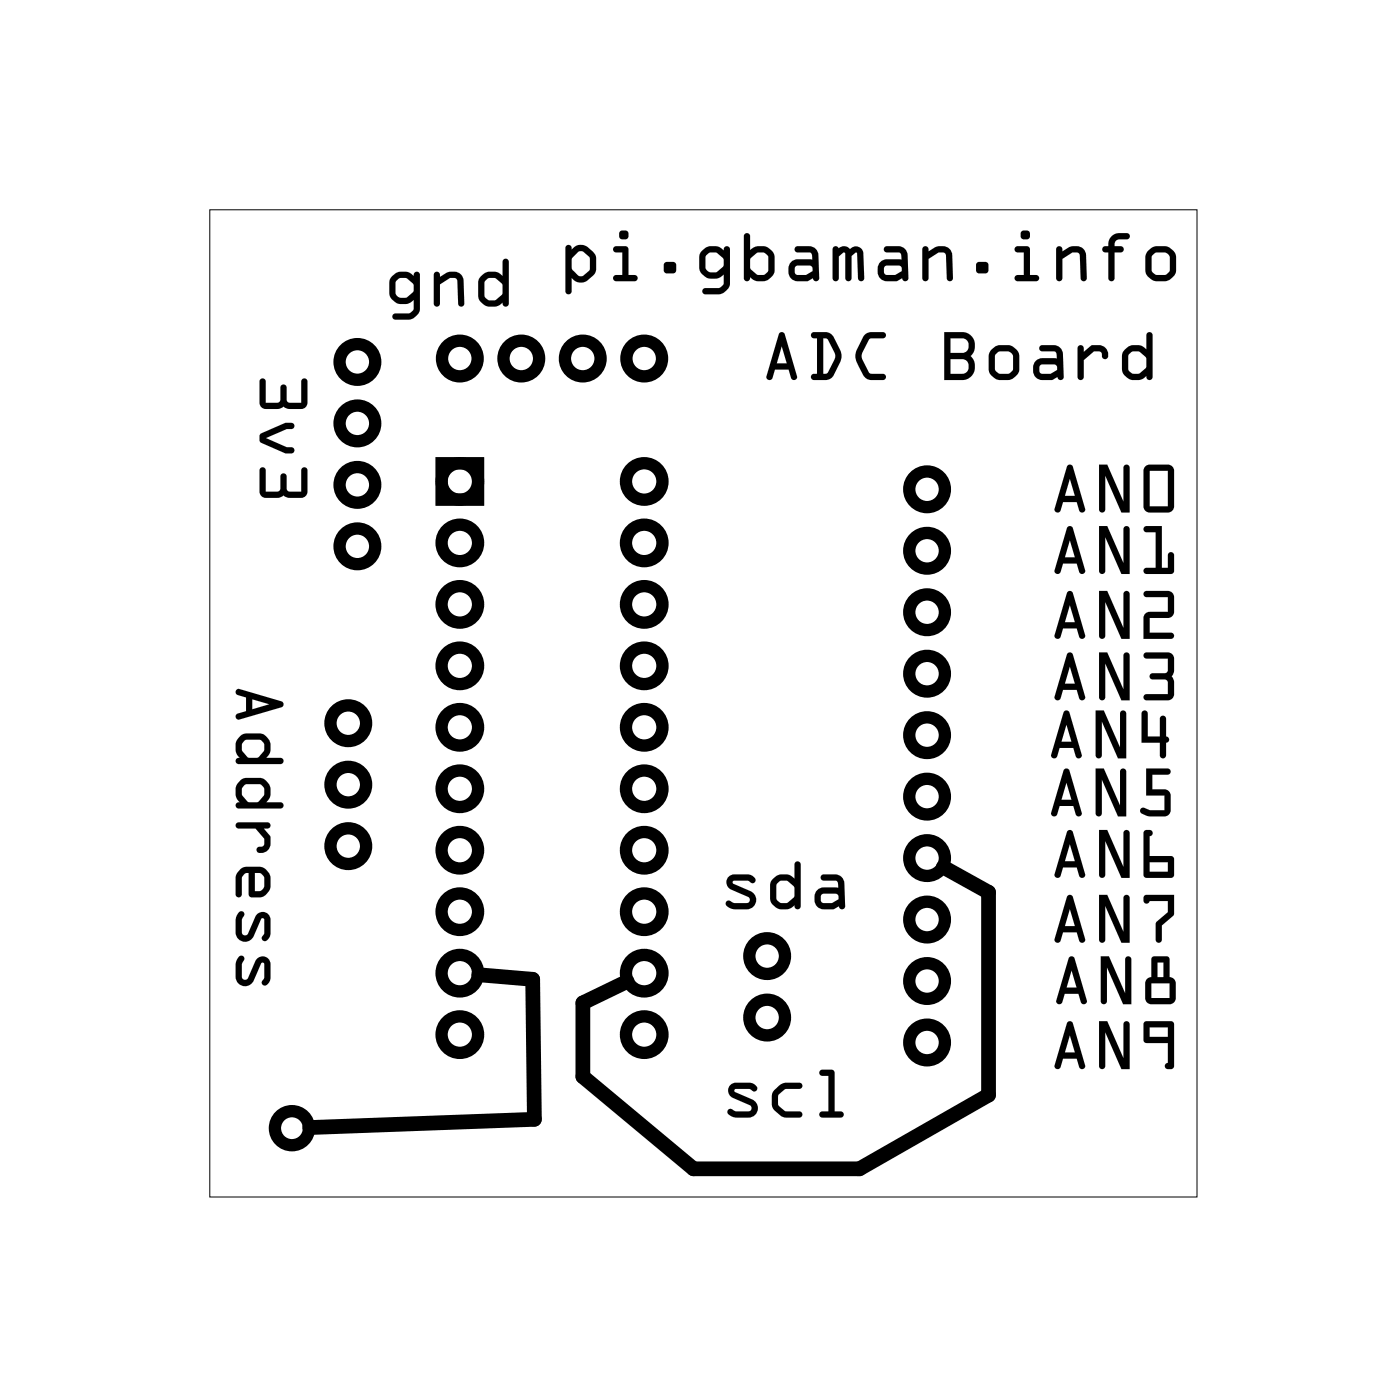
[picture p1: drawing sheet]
<svg xmlns="http://www.w3.org/2000/svg" width="58mm" height="58mm" viewBox="0 0 58 58" stroke-linecap="round" stroke-linejoin="round" font-family="sans-serif">
<path d="M8.7 8.7h40.8v40.8h-40.8z" fill="none" stroke="#000" stroke-width=".04"/>
<g fill="none" stroke="#000" stroke-width=".51">
<path d="M18.2 19.1h1.6v1.6h-1.6z"/>
<circle cx="14.8" cy="17.5" r=".74"/>
<circle cx="14.8" cy="15" r=".74"/>
<circle cx="19" cy="19.9" r=".75"/>
<circle cx="19" cy="14.8" r=".74"/>
<circle cx="21.5" cy="14.8" r=".74"/>
<circle cx="24.1" cy="14.8" r=".74"/>
<circle cx="26.6" cy="19.9" r=".75"/>
<circle cx="26.6" cy="14.8" r=".74"/>
<circle cx="14.4" cy="32.4" r=".74"/>
<circle cx="14.4" cy="29.9" r=".74"/>
<circle cx="14.4" cy="35" r=".74"/>
<circle cx="14.8" cy="20" r=".74"/>
<circle cx="14.8" cy="22.6" r=".74"/>
<circle cx="19" cy="25" r=".75"/>
<circle cx="19" cy="27.5" r=".75"/>
<circle cx="19" cy="35.1" r=".75"/>
<circle cx="19" cy="32.6" r=".75"/>
<circle cx="19" cy="30.1" r=".75"/>
<circle cx="19" cy="37.7" r=".75"/>
<circle cx="19" cy="22.4" r=".75"/>
<circle cx="26.6" cy="27.5" r=".75"/>
<circle cx="26.6" cy="25" r=".75"/>
<circle cx="26.6" cy="35.1" r=".75"/>
<circle cx="26.6" cy="32.6" r=".75"/>
<circle cx="26.6" cy="37.7" r=".75"/>
<circle cx="26.6" cy="30.1" r=".75"/>
<circle cx="26.6" cy="22.4" r=".75"/>
<circle cx="31.7" cy="39.5" r=".74"/>
<circle cx="38.3" cy="22.8" r=".74"/>
<circle cx="38.3" cy="20.2" r=".74"/>
<circle cx="38.3" cy="27.8" r=".74"/>
<circle cx="38.3" cy="25.3" r=".74"/>
<circle cx="38.3" cy="32.9" r=".74"/>
<circle cx="38.3" cy="38" r=".74"/>
<circle cx="38.3" cy="35.5" r=".74"/>
<circle cx="38.3" cy="30.4" r=".74"/>
<circle cx="12.1" cy="46.6" r=".7"/>
<circle cx="19" cy="42.8" r=".75"/>
<circle cx="19" cy="40.2" r=".75"/>
<circle cx="26.6" cy="42.8" r=".75"/>
<circle cx="26.6" cy="40.2" r=".75"/>
<circle cx="31.7" cy="42.1" r=".74"/>
<circle cx="38.3" cy="43.1" r=".74"/>
<circle cx="38.3" cy="40.5" r=".74"/>
</g>
<g fill="#000">
<path d="M10.8 15.7h.2v.9h.5l.1-.6a.13 .13 0 0 1 .1-.1 .13 .13 0 0 1 .1 .1l.1 .6h.5v-.8a.14 .14 0 0 1 .2-.2 .13 .13 0 0 1 .1 .2v.8l-.1 .2a.92 .92 0 0 1-.8 .1l-.1-.1-.1 .1a.92 .92 0 0 1-.8-.1l-.1-.2zM10.7 18l1.1-.5h.2a.13 .13 0 0 1 .2 .1 .13 .13 0 0 1-.2 .1h-.2l-.8 .4 .8 .4h.2a.13 .13 0 0 1 .2 .1 .13 .13 0 0 1-.2 .1h-.2l-1-.4zM10.8 19.3l.2 .1v.9h.5l.1-.6a.13 .13 0 0 1 .1-.1 .13 .13 0 0 1 .1 .1l.1 .6h.5v-.9a.13 .13 0 0 1 .2-.1 .13 .13 0 0 1 .1 .1v.9l-.1 .2a.92 .92 0 0 1-.8 0h-.1h-.1a.92 .92 0 0 1-.8 0l-.1-.2z"/>
<path d="M10.8 15.7h.2v.9h.5l.1-.6a.13 .13 0 0 1 .1-.1 .13 .13 0 0 1 .1 .1l.1 .6h.5v-.8a.14 .14 0 0 1 .2-.2 .13 .13 0 0 1 .1 .2v.8l-.1 .2a.92 .92 0 0 1-.8 .1l-.1-.1-.1 .1a.92 .92 0 0 1-.8-.1l-.1-.2zM10.8 15.7l-.1 .9 .1 .2a.92 .92 0 0 0 .8 .1l.1-.1 .1 .1a.92 .92 0 0 0 .8-.1l.1-.2v-.8a.13 .13 0 0 0-.1-.2 .13 .13 0 0 0-.1 .2v.8h-.6l-.1-.6a.13 .13 0 0 0-.1-.1 .13 .13 0 0 0-.1 .1l-.1 .6h-.5v-.9zM10.7 18l1.1-.5h.2a.13 .13 0 0 1 .2 .1 .13 .13 0 0 1-.2 .1h-.2l-.8 .4 .8 .4h.2a.13 .13 0 0 1 .2 .1 .13 .13 0 0 1-.2 .1h-.2l-1-.4zM10.7 18l.1 .3 1 .4h.2a.13 .13 0 0 0 .2-.1 .13 .13 0 0 0-.2-.1h-.2l-.8-.4 .8-.4h.2a.13 .13 0 0 0 .2-.1 .13 .13 0 0 0-.2-.1h-.2zM10.8 19.3l.2 .1v.9h.5l.1-.6a.13 .13 0 0 1 .1-.1 .13 .13 0 0 1 .1 .1l.1 .6h.5v-.9a.13 .13 0 0 1 .2-.1 .13 .13 0 0 1 .1 .1v.9l-.1 .2a.92 .92 0 0 1-.8 .1l-.1-.1-.1 .1a.92 .92 0 0 1-.8-.1l-.1-.2zM10.8 19.3l-.1 1 .1 .2a.92 .92 0 0 0 .8 0h.1h.1a.92 .92 0 0 0 .8 0l.1-.2v-.9a.13 .13 0 0 0-.1-.1 .13 .13 0 0 0-.1 .1v.9h-.6l-.1-.6a.13 .13 0 0 0-.1-.1 .13 .13 0 0 0-.1 .1l-.1 .6h-.5v-.9z"/>
<path d="M16.2 11.4l.4-.2 .3 .1 .2 .1a.13 .13 0 0 1 .1-.2 .14 .14 0 0 1 .2 .2l-.1 1.5-.3 .3h-.7a.13 .13 0 0 1-.1-.1 .13 .13 0 0 1 .1-.1l.7-.1 .1-.1v-.4l-.3 .2-.4-.1-.2-.1-.1-.3v-.5zM16.2 11.4l-.1 .2v.5l.1 .3 .2 .1 .4 .1 .3-.2v.4l-.1 .1-.7 .1a.13 .13 0 0 0-.1 .1 .13 .13 0 0 0 .1 .1h.7l.3-.3 .1-1.5a.14 .14 0 0 0-.2-.2 .13 .13 0 0 0-.1 .2l-.2-.1-.3-.1zM16.4 11.6l-.1 .5 .2 .2h.3l.3-.3v-.3l-.3-.2h-.3zM16.4 11.6l.1-.1h.3l.3 .2v.3l-.3 .3h-.3l-.2-.2zM18 11.3h.1l.1 .1a.57 .57 0 0 1 1 .2v.9a.13 .13 0 0 1-.1 .2 .14 .14 0 0 1-.2-.2v-.9l-.1-.1h-.2l-.4 .3v.7a.13 .13 0 0 1-.1 .2 .14 .14 0 0 1-.2-.2zM18 11.3l-.1 1.2a.14 .14 0 0 0 .2 .2 .13 .13 0 0 0 .1-.2v-.7l.4-.3h.2l.1 .1v.9a.14 .14 0 0 0 .2 .2 .13 .13 0 0 0 .1-.2v-.9a.46 .46 0 0 0-.8-.3l-.2 .1-.1-.1zM19.9 11.4l.3-.2 .4 .1 .2 .1v-.6a.13 .13 0 0 1 .1-.1 .13 .13 0 0 1 .1 .1v1.7a.13 .13 0 0 1-.1 .2 .13 .13 0 0 1-.1-.2l-.4 .2h-.3l-.2-.2a1.07 1.07 0 0 1-.1-.9zM19.9 11.4l-.1 .2a1.07 1.07 0 0 0 .1 .9l.2 .2h.3l.4-.2a.13 .13 0 0 0 .1 .2 .13 .13 0 0 0 .1-.2v-1.7a.13 .13 0 0 0-.1-.1 .13 .13 0 0 0-.1 .1v.6l-.2-.1-.4-.1zM20.1 11.6l-.1 .7 .2 .1h.3l.3-.2v-.5l-.3-.2h-.3zM20.1 11.6l.1-.1h.3l.3 .2v.5l-.3 .2h-.3l-.2-.1z"/>
<path d="M16.2 11.4l.4-.2 .3 .1 .2 .1a.13 .13 0 0 1 .1-.2 .14 .14 0 0 1 .2 .2l-.1 1.5-.3 .3h-.7a.13 .13 0 0 1-.1-.1 .13 .13 0 0 1 .1-.1l.7-.1 .1-.1v-.4l-.3 .2-.4-.1-.2-.1-.1-.3v-.5zM16.4 11.6l-.1 .5 .2 .2h.3l.3-.3v-.3l-.3-.2h-.3zM18 11.3h.1l.1 .1a.55 .55 0 0 1 .5-.2 .55 .55 0 0 1 .5 .4v.9a.13 .13 0 0 1-.1 .2 .14 .14 0 0 1-.2-.2v-.9l-.1-.1h-.2l-.4 .3v.7a.13 .13 0 0 1-.1 .2 .14 .14 0 0 1-.2-.2zM19.9 11.4a.58 .58 0 0 1 .6-.2l.3 .2v-.6a.13 .13 0 0 1 .1-.1 .13 .13 0 0 1 .1 .1v1.7a.13 .13 0 0 1-.1 .2 .13 .13 0 0 1-.1-.2l-.4 .2h-.3l-.2-.2a1.07 1.07 0 0 1-.1-.9zM20.1 11.6l-.1 .7 .2 .1h.3l.3-.2v-.5l-.3-.2h-.3z"/>
<path d="M23.4 10.2a.14 .14 0 0 1 .2-.1 .14 .14 0 0 1 0 .2l.1-.1a.61 .61 0 0 1 .9 .5 .72 .72 0 0 1-.3 .9 .46 .46 0 0 1-.7-.1v.5a.13 .13 0 0 1-.1 .2 .13 .13 0 0 1-.1-.2zM23.4 10.2v1.8a.13 .13 0 0 0 .1 .2 .13 .13 0 0 0 .1-.2v-.5a.46 .46 0 0 0 .7 .1l.3-.3v-.2v-.5l-.2-.3a.47 .47 0 0 0-.8 0 .14 .14 0 0 0 0-.1 .14 .14 0 0 0-.2 0zM23.9 10.4l-.3 .3v.4l.3 .3h.1l.4-.2v-.5l-.3-.3zM23.9 10.4h.2l.3 .3v.5l-.4 .2h-.1l-.3-.3v-.4zM25.4 10.2h.5l.1 1.2h.2a.13 .13 0 0 1 .2 .1 .13 .13 0 0 1-.2 .1h-.7a.13 .13 0 0 1-.2-.1 .13 .13 0 0 1 .2-.1h.2v-1h-.3zM25.4 10.2v.2h.3v1h-.2a.13 .13 0 0 0-.2 .1 .13 .13 0 0 0 .2 .1h.7a.13 .13 0 0 0 .2-.1 .13 .13 0 0 0-.2-.1h-.2l-.1-1.2zM25.6 9.7a.2 .2 0 0 1 .4 0 .2 .2 0 0 1-.4 0zM25.6 9.7a.2 .2 0 0 0 .4 0 .2 .2 0 0 0-.4 0zM27.5 10.9h.4v.4h-.4zM27.5 10.9v.4h.4v-.4zM29 10.4l.4-.2h.3l.2 .1a.13 .13 0 0 1 .1-.1 .13 .13 0 0 1 .2 .1l-.1 1.6-.3 .2-.6 .1a.14 .14 0 0 1-.2-.2 .13 .13 0 0 1 .2-.1h.6l.1-.1v-.5l-.3 .2h-.4l-.2-.2-.1-.2v-.5zM29 10.4l-.1 .2v.5l.1 .2 .2 .2h.4l.3-.2v.5l-.1 .1h-.6a.13 .13 0 0 0-.2 .1 .14 .14 0 0 0 .2 .2l.6-.1 .3-.2 .1-1.6a.13 .13 0 0 0-.2-.1 .13 .13 0 0 0-.1 .2l-.2-.2h-.3zM29.2 10.5v.6l.1 .1h.3l.3-.2v-.3l-.3-.2-.3-.1zM29.2 10.5l.1-.1 .3 .1 .3 .2v.3l-.3 .3-.3-.1-.1-.1zM30.8 9.7h.2v.6a.68 .68 0 0 1 .7-.1l.2 .1a1.02 1.02 0 0 1 .1 .9l-.2 .3a.6 .6 0 0 1-.8 0 .13 .13 0 0 1-.1 .1 .13 .13 0 0 1-.2-.1zM30.8 9.7l-.1 1.8a.13 .13 0 0 0 .2 .1 .13 .13 0 0 0 .1-.1 .61 .61 0 0 0 .8 0l.2-.3a1.02 1.02 0 0 0-.1-.9l-.2-.1a.67 .67 0 0 0-.7 .1v-.6zM31 10.7v.4l.3 .3h.3l.1-.1 .1-.7-.1-.1-.4-.1zM31 10.7l.3-.3 .4 .1 .1 .1-.1 .7-.1 .1h-.3l-.3-.3zM32.9 10.2h.5a.38 .38 0 0 1 .4 .3l.1 1a.13 .13 0 0 1-.2 .1 .13 .13 0 0 1-.1-.1l-.2 .1h-.4a.46 .46 0 0 1-.4-.4 .46 .46 0 0 1 .4-.5h.6v-.2l-.1-.1h-.6zM32.9 10.2v.2h.6l.1 .1v.2h-.6a.46 .46 0 0 0-.4 .5 .46 .46 0 0 0 .4 .4h.4l.2-.1a.13 .13 0 0 0 .1 .1 .13 .13 0 0 0 .2-.1l-.1-1a.38 .38 0 0 0-.4-.3zM32.9 11l-.1 .2 .1 .2h.4l.3-.2-.1-.2zM32.9 11h.6l.1 .2-.3 .2h-.4l-.1-.2zM34.4 10.2h.2l.1 .1a.31 .31 0 0 1 .4 0 .31 .31 0 0 1 .4-.1 .31 .31 0 0 1 .2 .3v1a.13 .13 0 0 1-.1 .1 .13 .13 0 0 1-.1-.1l-.1-1.1-.2 .2v.9a.13 .13 0 0 1-.1 .1 .13 .13 0 0 1-.2-.1v-1v-.1l-.2 .2v.9a.13 .13 0 0 1-.2 .1 .13 .13 0 0 1-.1-.1zM34.4 10.2v1.3a.13 .13 0 0 0 .1 .1 .13 .13 0 0 0 .2-.1v-.9l.2-.2v.1v1a.13 .13 0 0 0 .2 .1 .13 .13 0 0 0 .1-.1v-.9l.2-.2 .1 1.1a.13 .13 0 0 0 .1 .1 .13 .13 0 0 0 .1-.1v-1a.31 .31 0 0 0-.2-.3 .31 .31 0 0 0-.4 .1 .31 .31 0 0 0-.4 0l-.1-.1zM36.6 10.2h.5a.38 .38 0 0 1 .4 .3v1a.13 .13 0 0 1-.1 .1 .13 .13 0 0 1-.1-.1l-.2 .1h-.4a.46 .46 0 0 1-.4-.4 .46 .46 0 0 1 .4-.5h.6l-.1-.2v-.1h-.6zM36.6 10.2v.2h.6v.1l.1 .2h-.6a.46 .46 0 0 0-.4 .5 .46 .46 0 0 0 .4 .4h.4l.2-.1a.13 .13 0 0 0 .1 .1 .13 .13 0 0 0 .1-.1v-1a.38 .38 0 0 0-.4-.3zM36.6 11l-.1 .2 .1 .2h.4l.3-.2-.1-.2zM36.6 11h.6l.1 .2-.3 .2h-.4l-.1-.2zM38.2 10.2h.1l.1 .2a.57 .57 0 0 1 1 .1v1a.13 .13 0 0 1-.1 .1 .13 .13 0 0 1-.2-.1v-.9l-.1-.2h-.2l-.4 .3v.8a.13 .13 0 0 1-.2 .1 .13 .13 0 0 1-.1-.1zM38.2 10.2l-.1 1.3a.13 .13 0 0 0 .1 .1 .13 .13 0 0 0 .2-.1v-.8l.4-.3h.2l.1 .2v.9a.13 .13 0 0 0 .2 .1 .13 .13 0 0 0 .1-.1v-1a.46 .46 0 0 0-.8-.3l-.2 .2-.1-.2zM40.4 10.9h.4v.4h-.4zM40.4 10.9v.4h.4v-.4zM42 10.2h.5l.1 1.2h.2a.13 .13 0 0 1 .1 .1 .13 .13 0 0 1-.1 .1h-.7a.13 .13 0 0 1-.2-.1 .13 .13 0 0 1 .2-.1h.2v-1h-.3zM42 10.2v.2h.3v1h-.2a.13 .13 0 0 0-.2 .1 .13 .13 0 0 0 .2 .1h.7a.13 .13 0 0 0 .1-.1 .13 .13 0 0 0-.1-.1h-.2l-.1-1.2zM42.2 9.7a.2 .2 0 0 1 .4 0 .2 .2 0 0 1-.4 0zM42.2 9.7a.2 .2 0 0 0 .4 0 .2 .2 0 0 0-.4 0zM43.7 10.2h.2v.2a.57 .57 0 0 1 1 .1v1a.13 .13 0 0 1-.1 .1 .13 .13 0 0 1-.1-.1l-.1-.9-.1-.2h-.2l-.4 .3v.8a.13 .13 0 0 1-.1 .1 .13 .13 0 0 1-.2-.1zM43.7 10.2l-.1 1.3a.13 .13 0 0 0 .2 .1 .13 .13 0 0 0 .1-.1v-.8l.4-.3h.2l.1 .2 .1 .9a.13 .13 0 0 0 .1 .1 .13 .13 0 0 0 .1-.1v-1a.46 .46 0 0 0-.8-.3l-.2 .2v-.2zM45.9 9.8l.2-.1 .5-.1a.13 .13 0 0 1 .1 .2 .13 .13 0 0 1-.1 .1h-.5v.3h.2a.13 .13 0 0 1 .1 .1 .13 .13 0 0 1-.1 .1h-.2v1.1a.13 .13 0 0 1-.2 .1 .13 .13 0 0 1-.1-.1v-1.1h-.1a.13 .13 0 0 1-.2-.1 .13 .13 0 0 1 .2-.1h.1zM45.9 9.8l-.1 .4h-.1a.13 .13 0 0 0-.1 .1 .13 .13 0 0 0 .1 .1h.1v1.1a.13 .13 0 0 0 .1 .1 .13 .13 0 0 0 .2-.1v-1.1h.2a.13 .13 0 0 0 .1-.1 .13 .13 0 0 0-.1-.1h-.2v-.3h.5a.13 .13 0 0 0 .1-.1 .13 .13 0 0 0-.1-.2l-.5 .1zM47.4 10.4l.4-.2h.4l.3 .1a1.02 1.02 0 0 1 .1 .9l-.1 .2-.2 .2h-.6l-.2-.1a1.06 1.06 0 0 1-.2-1zM47.4 10.4l-.1 .1a1.06 1.06 0 0 0 .2 1l.2 .1h.6l.2-.2 .1-.2a1.02 1.02 0 0 0-.1-.9l-.4-.1a.64 .64 0 0 0-.7 .2zM47.6 10.5v.7l.2 .2 .4-.1 .1-.1v-.6l-.2-.2h-.3zM47.6 10.5l.2-.1h.3l.2 .2v.6l-.1 .1-.4 .1-.2-.2z"/>
<path d="M23.4 10.2h.2v.1l.1-.1a.61 .61 0 0 1 .9 .5 .74 .74 0 0 1-.7 1l-.3-.2v.5a.13 .13 0 0 1-.1 .2 .13 .13 0 0 1-.1-.2zM23.9 10.4l-.3 .3v.4l.3 .3h.1l.4-.2v-.5l-.3-.3zM25.4 10.2h.5l.1 1.2h.2a.13 .13 0 0 1 .2 .1 .13 .13 0 0 1-.2 .1h-.7a.13 .13 0 0 1-.2-.1 .13 .13 0 0 1 .2-.1h.2v-1h-.3zM25.6 9.7a.2 .2 0 0 1 .4 0 .2 .2 0 0 1-.4 0zM27.5 10.9h.4v.4h-.4zM29 10.4l.4-.2h.3l.2 .1a.13 .13 0 0 1 .1-.1 .13 .13 0 0 1 .2 .1l-.1 1.6-.3 .2-.6 .1a.14 .14 0 0 1-.2-.2 .13 .13 0 0 1 .2-.1h.6l.1-.1v-.5l-.3 .2h-.4l-.2-.2-.1-.2v-.5zM29.2 10.5v.6l.1 .1 .3 .1 .3-.3v-.3l-.3-.2-.3-.1zM30.8 9.7h.2v.6a.67 .67 0 0 1 .7-.1l.2 .1a1.02 1.02 0 0 1 .1 .9l-.1 .2a.59 .59 0 0 1-.8 .1h-.1a.13 .13 0 0 1-.1 .1 .13 .13 0 0 1-.2-.1zM31 10.7v.4l.3 .3h.3l.1-.1 .1-.7-.1-.1-.4-.1zM32.9 10.2h.5a.38 .38 0 0 1 .4 .3l.1 1a.13 .13 0 0 1-.2 .1 .13 .13 0 0 1-.1-.1l-.2 .1h-.4a.46 .46 0 0 1-.4-.4 .46 .46 0 0 1 .4-.5h.6v-.2l-.1-.1h-.6zM32.9 11l-.1 .2 .1 .2h.4l.3-.2-.1-.2zM34.4 10.2h.2l.1 .1a.31 .31 0 0 1 .4 0l.3-.1 .3 .2v1.1a.13 .13 0 0 1-.1 .1 .13 .13 0 0 1-.1-.1l-.1-1.1-.2 .2v.9a.13 .13 0 0 1-.1 .1 .13 .13 0 0 1-.2-.1v-1.1l-.2 .2v.9a.13 .13 0 0 1-.2 .1 .13 .13 0 0 1-.1-.1zM36.6 10.2h.5a.38 .38 0 0 1 .4 .3v1a.13 .13 0 0 1-.1 .1 .13 .13 0 0 1-.1-.1l-.2 .1h-.4a.46 .46 0 0 1-.4-.4 .46 .46 0 0 1 .4-.5h.6l-.1-.2v-.1h-.6zM36.6 11l-.1 .2 .1 .2h.4l.3-.2-.1-.2zM38.2 10.2h.1l.1 .2a.55 .55 0 0 1 .5-.2 .55 .55 0 0 1 .5 .3v1a.13 .13 0 0 1-.1 .1 .13 .13 0 0 1-.2-.1v-.9l-.1-.2h-.2l-.4 .3v.8a.13 .13 0 0 1-.2 .1 .13 .13 0 0 1-.1-.1zM40.4 10.9h.4v.4h-.4zM42 10.2h.5l.1 1.2h.2a.13 .13 0 0 1 .1 .1 .13 .13 0 0 1-.1 .1h-.7a.13 .13 0 0 1-.2-.1 .13 .13 0 0 1 .2-.1h.2v-1h-.3zM42.2 9.7a.2 .2 0 0 1 .4 0 .2 .2 0 0 1-.4 0zM43.7 10.2h.2v.2a.55 .55 0 0 1 .5-.2 .55 .55 0 0 1 .5 .3v1a.13 .13 0 0 1-.1 .1 .13 .13 0 0 1-.1-.1l-.1-.9-.1-.2h-.2l-.4 .3v.8a.13 .13 0 0 1-.1 .1 .13 .13 0 0 1-.2-.1zM45.9 9.8l.2-.1 .5-.1a.13 .13 0 0 1 .1 .2 .13 .13 0 0 1-.1 .1h-.5v.3h.2a.13 .13 0 0 1 .1 .1 .13 .13 0 0 1-.1 .1h-.2v1.1a.13 .13 0 0 1-.2 .1 .13 .13 0 0 1-.1-.1v-1.1h-.1a.13 .13 0 0 1-.2-.1 .13 .13 0 0 1 .2-.1h.1zM47.4 10.4l.1-.1a.64 .64 0 0 1 .7-.1l.3 .1a1.02 1.02 0 0 1 .1 .9l-.1 .2-.2 .2h-.6l-.2-.1a1.06 1.06 0 0 1-.2-1zM47.6 10.5v.7l.2 .2 .4-.1 .1-.1v-.6l-.2-.2h-.3z"/>
<path d="M32.2 13.7l.2 .1 .5 1.8a.13 .13 0 0 1-.1 .1 .13 .13 0 0 1-.1-.1l-.1-.3h-.6l-.1 .3a.13 .13 0 0 1-.1 .1 .13 .13 0 0 1-.1-.1zM32.2 13.8l-.5 1.8a.13 .13 0 0 0 .1 .1 .13 .13 0 0 0 .1-.1l.1-.3h.6l.1 .3a.13 .13 0 0 0 .1 .1 .13 .13 0 0 0 .1-.1l-.5-1.8zM32.3 14.3l-.2 .7h.4zM32.3 14.3l.2 .7h-.4zM33.5 13.8l.7-.1 .3 .2a1.1 1.1 0 0 1 0 1.6l-.3 .2h-.6a.13 .13 0 0 1-.1-.1 .13 .13 0 0 1 .1-.2h.2v-1.4l-.3-.1zM33.5 13.8v.1l.3 .1v1.5h-.2a.13 .13 0 0 0-.1 .1 .13 .13 0 0 0 .1 .1h.6l.2-.1 .4-.9-.1-.2-.4-.7zM34 14v1.4h.1h.1l.3-.7-.3-.6zM34 14l.2 .1 .3 .6-.3 .7-.1 .1h-.1zM35.7 13.9l.2-.2h.6a.13 .13 0 0 1 .1 .2 .13 .13 0 0 1-.1 .1h-.6l-.3 .7 .3 .7h.6a.13 .13 0 0 1 .1 .2 .13 .13 0 0 1-.1 .1l-.7-.1-.4-.8a1.14 1.14 0 0 1 .3-.9zM35.7 13.9l-.3 .6a1.16 1.16 0 0 0 .6 1.2h.5a.13 .13 0 0 0 .1-.1 .13 .13 0 0 0-.1-.1l-.6-.1-.3-.7 .3-.7h.6a.13 .13 0 0 0 .1-.1 .13 .13 0 0 0-.1-.2h-.6zM39 13.7h.8a.58 .58 0 0 1 .5 .4 .58 .58 0 0 1-.2 .6 .58 .58 0 0 1 .2 .6 .58 .58 0 0 1-.5 .4h-.8zM39 13.7v2h.8a.57 .57 0 0 0 .5-.4 .57 .57 0 0 0-.2-.6 .58 .58 0 0 0 .2-.6 .58 .58 0 0 0-.5-.4zM39.3 14.8v.6h.5a.31 .31 0 0 0 .2-.3 .31 .31 0 0 0-.2-.3zM39.3 14.8h.5a.31 .31 0 0 1 .2 .3 .31 .31 0 0 1-.2 .4h-.5zM39.3 14v.6h.5a.3 .3 0 0 0 .2-.3 .3 .3 0 0 0-.2-.3zM39.3 14h.5a.31 .31 0 0 1 .2 .3 .31 .31 0 0 1-.2 .3h-.5zM41 14.5l.3-.2h.4l.3 .1a1.02 1.02 0 0 1 .1 .9v.2l-.3 .2h-.5l-.3-.2a1.06 1.06 0 0 1-.1-.9zM41 14.5l-.1 .1a1.05 1.05 0 0 0 .1 .9l.3 .2h.5l.3-.2v-.2a1.02 1.02 0 0 0-.1-.9l-.4-.1a.64 .64 0 0 0-.6 .2zM41.2 14.6l-.1 .7 .2 .1h.4l.2-.2-.1-.5-.2-.2h-.3zM41.2 14.6l.1-.1h.3l.2 .2 .1 .5-.2 .2-.4 .1-.2-.2zM43 14.3h.5a.38 .38 0 0 1 .4 .3l.1 1a.13 .13 0 0 1-.2 .1 .13 .13 0 0 1-.1-.1l-.2 .1h-.4a.46 .46 0 0 1-.4-.4 .46 .46 0 0 1 .4-.5h.6v-.2l-.1-.1h-.6zM43 14.3v.2h.6l.1 .1v.2h-.6a.46 .46 0 0 0-.4 .5 .46 .46 0 0 0 .4 .4h.4l.2-.1a.13 .13 0 0 0 .1 .1 .13 .13 0 0 0 .2-.1l-.1-1a.38 .38 0 0 0-.4-.3zM43 15.1v.2v.1h.4l.3-.1-.1-.2zM43 15.1h.6l.1 .2-.3 .2-.4-.1-.1-.1zM44.6 14.3h.1l.1 .2 .3-.2a.47 .47 0 0 1 .5 0 .47 .47 0 0 1 .2 .5 .15 .15 0 0 1-.2 0 .15 .15 0 0 1-.1-.2l-.3-.1-.4 .4v.7a.13 .13 0 0 1-.1 .1 .13 .13 0 0 1-.2-.1zM44.6 14.3l-.1 1.3a.13 .13 0 0 0 .2 .1 .13 .13 0 0 0 .1-.1v-.7l.4-.4 .3 .1a.19 .19 0 0 0 0 .2 .19 .19 0 0 0 .3 0 .46 .46 0 0 0-.2-.5 .46 .46 0 0 0-.5 0l-.3 .2-.1-.2zM46.5 14.4l.3-.1h.4l.2 .1v-.5a.13 .13 0 0 1 .1-.2 .13 .13 0 0 1 .1 .2v1.7a.13 .13 0 0 1-.1 .1 .13 .13 0 0 1-.1-.2l-.4 .2h-.3l-.2-.2a1.07 1.07 0 0 1-.1-.9zM46.5 14.5l-.1 .1a1.07 1.07 0 0 0 .1 .9l.2 .2h.3l.4-.2a.13 .13 0 0 0 .1 .2 .13 .13 0 0 0 .1-.1v-1.7a.13 .13 0 0 0-.1-.2 .13 .13 0 0 0-.1 .2v.5l-.2-.1h-.4zM46.7 14.6l-.1 .7 .2 .1h.3l.3-.2v-.4l-.3-.3h-.3zM46.7 14.6l.1-.1h.3l.3 .3v.4l-.3 .2h-.3l-.2-.1z"/>
<path d="M32.2 13.7l.2 .1 .5 1.8a.13 .13 0 0 1-.1 .1 .13 .13 0 0 1-.1-.1l-.1-.3h-.6l-.1 .3a.13 .13 0 0 1-.1 .1 .13 .13 0 0 1-.1-.1zM32.3 14.3l-.2 .7h.4zM33.5 13.8h.8a1.16 1.16 0 0 1 .2 1.7l-.3 .2h-.6a.13 .13 0 0 1-.1-.1 .13 .13 0 0 1 .1-.2h.2v-1.4l-.3-.1zM34 14v1.4h.1h.1l.3-.7-.3-.6zM35.7 13.9l.2-.2h.6a.13 .13 0 0 1 .1 .2 .13 .13 0 0 1-.1 .1h-.6l-.3 .7 .3 .7h.6a.13 .13 0 0 1 .1 .2 .13 .13 0 0 1-.1 .1h-.5a1.02 1.02 0 0 1-.7-1zM39 13.7h.8a.57 .57 0 0 1 .5 .4 .57 .57 0 0 1-.2 .6 .57 .57 0 0 1 .2 .6 .57 .57 0 0 1-.5 .4h-.8zM39.3 14.8v.6h.5a.31 .31 0 0 0 .2-.3 .31 .31 0 0 0-.2-.3zM39.3 14v.6h.5a.31 .31 0 0 0 .2-.3 .31 .31 0 0 0-.2-.3zM41 14.5v-.1a.64 .64 0 0 1 .7-.1l.3 .1a1.02 1.02 0 0 1 .1 .9v.2l-.3 .2h-.5l-.3-.2a1.05 1.05 0 0 1-.1-.9zM41.2 14.6l-.1 .7 .2 .1h.4l.2-.2-.1-.5-.2-.2h-.3zM43 14.3h.5a.38 .38 0 0 1 .4 .3l.1 1a.13 .13 0 0 1-.2 .1 .13 .13 0 0 1-.1-.1l-.2 .1h-.4a.46 .46 0 0 1-.4-.4 .46 .46 0 0 1 .4-.5h.6v-.2l-.1-.1h-.6zM43 15.1v.2v.1h.4l.3-.1-.1-.2zM44.6 14.3h.1l.1 .2 .3-.2a.47 .47 0 0 1 .5 0 .47 .47 0 0 1 .2 .5 .15 .15 0 0 1-.2 0 .15 .15 0 0 1-.1-.2l-.3-.1-.4 .4v.7a.13 .13 0 0 1-.1 .1 .13 .13 0 0 1-.2-.1zM46.5 14.4a.58 .58 0 0 1 .6-.1l.3 .1v-.5a.13 .13 0 0 1 .1-.2 .13 .13 0 0 1 .1 .2v1.7a.13 .13 0 0 1-.1 .1 .13 .13 0 0 1-.1-.2l-.4 .2h-.3l-.2-.2a1.07 1.07 0 0 1-.1-.9zM46.7 14.6l-.1 .7 .2 .1h.3l.3-.2v-.4l-.3-.3h-.3z"/>
<path d="M9.8 28.5h.1l1.7 .5a.13 .13 0 0 1 .1 .1 .13 .13 0 0 1-.1 .1l-1.7 .5a.13 .13 0 0 1-.2-.1 .13 .13 0 0 1 .1-.1l.4-.1v-.6l-.4-.1zM10.4 28.9v.4l.7-.2zM9.9 30.4a1.07 1.07 0 0 1 .9-.1 .6 .6 0 0 1 .4 .8l-.2 .2h.6a.13 .13 0 0 1 .1 .1 .13 .13 0 0 1-.1 .2h-1.7a.14 .14 0 0 1-.2-.2 .13 .13 0 0 1 .2-.1l-.2-.3v-.3zM10.1 30.6l-.1 .1v.3l.3 .3h.4l.2-.3v-.3l-.1-.1zM9.9 32.3a1.07 1.07 0 0 1 .9-.1 .6 .6 0 0 1 .4 .8l-.2 .2h.6a.13 .13 0 0 1 .1 .1 .13 .13 0 0 1-.1 .1h-1.7a.13 .13 0 0 1-.2-.1 .13 .13 0 0 1 .2-.1l-.2-.4v-.3zM10.1 32.5l-.1 .1v.3l.3 .2h.4l.2-.2v-.3l-.1-.2zM9.8 34h1.2a.13 .13 0 0 1 .2 .1 .13 .13 0 0 1-.2 .1h-.1l.3 .3a.47 .47 0 0 1-.1 .5 .47 .47 0 0 1-.4 .2 .15 .15 0 0 1-.1-.2 .15 .15 0 0 1 .2 0l.1-.3-.3-.5h-.8zM9.9 36a1.05 1.05 0 0 1 .9-.2l.2 .2a.63 .63 0 0 1 .2 .6l-.2 .3a.68 .68 0 0 1-.7 .1v-.9h-.2l-.1 .2v.7a.13 .13 0 0 1-.1 .1 .13 .13 0 0 1-.2-.1v-.8zM10.5 36.1v.7h.3l.1-.2v-.3l-.1-.2zM9.9 37.7a.17 .17 0 0 1 .2 .1 .17 .17 0 0 1-.1 .2v.6l.1 .1 .1-.1 .4-.7a.33 .33 0 0 1 .3-.2 .33 .33 0 0 1 .3 .3v.6l-.2 .3a.14 .14 0 0 1-.2-.1 .14 .14 0 0 1 .1-.2v-.6l-.1-.1-.3 .8a.39 .39 0 0 1-.5 .2 .39 .39 0 0 1-.3-.4v-.5zM9.9 39.5a.17 .17 0 0 1 .2 .1 .17 .17 0 0 1-.1 .2v.6l.1 .1 .1-.1 .4-.7a.33 .33 0 0 1 .3-.2 .33 .33 0 0 1 .3 .3v.6l-.2 .3a.14 .14 0 0 1-.2-.1 .14 .14 0 0 1 .1-.2v-.6h-.1l-.3 .7a.39 .39 0 0 1-.5 .2 .39 .39 0 0 1-.3-.3v-.5z"/>
<path d="M9.8 28.5h.1l1.7 .5a.13 .13 0 0 1 .1 .1 .13 .13 0 0 1-.1 .1l-1.7 .5a.13 .13 0 0 1-.2-.1 .13 .13 0 0 1 .1-.1l.4-.1v-.6l-.4-.1zM9.8 28.5v.2l.4 .1v.6l-.4 .1a.13 .13 0 0 0-.1 .1 .13 .13 0 0 0 .2 .1l1.7-.5a.13 .13 0 0 0 .1-.1 .13 .13 0 0 0-.1-.1l-1.7-.5zM10.4 28.9v.4l.7-.2zM10.4 28.9l.7 .2-.7 .2zM9.9 30.4a1.07 1.07 0 0 1 .9-.1l.4 .4v.4l-.2 .2h.6a.13 .13 0 0 1 .1 .1 .13 .13 0 0 1-.1 .2h-1.7a.14 .14 0 0 1-.2-.2 .13 .13 0 0 1 .2-.1l-.2-.3v-.3zM9.9 30.4l-.1 .3-.1 .3 .2 .3a.13 .13 0 0 0-.2 .1 .14 .14 0 0 0 .2 .2h1.7a.13 .13 0 0 0 .1-.2 .13 .13 0 0 0-.1-.1h-.6l.2-.2v-.4l-.4-.4a1.07 1.07 0 0 0-.9 .1zM10.1 30.6l-.1 .1v.3l.3 .3h.4l.2-.3v-.3l-.1-.1zM10.1 30.6h.7l.1 .1v.3l-.2 .3h-.4l-.3-.3v-.3zM9.9 32.3a1.07 1.07 0 0 1 .9-.1l.4 .3v.4l-.2 .3h.6a.13 .13 0 0 1 .1 .1 .13 .13 0 0 1-.1 .1h-1.7a.13 .13 0 0 1-.2-.1 .13 .13 0 0 1 .2-.1l-.2-.4v-.3zM9.9 32.3l-.1 .2-.1 .3 .2 .4a.13 .13 0 0 0-.2 .1 .13 .13 0 0 0 .2 .1h1.7a.13 .13 0 0 0 .1-.1 .13 .13 0 0 0-.1-.1h-.6l.2-.3v-.4l-.4-.3a1.07 1.07 0 0 0-.9 .1zM10.1 32.5l-.1 .1v.3l.3 .2h.4l.2-.2v-.3l-.1-.2zM10.1 32.5l.7-.1 .1 .2v.3l-.2 .2h-.4l-.3-.2v-.3zM9.8 34h1.2a.13 .13 0 0 1 .2 .1 .13 .13 0 0 1-.2 .1h-.1l.3 .3a.47 .47 0 0 1-.1 .5 .47 .47 0 0 1-.4 .2 .15 .15 0 0 1-.1-.2 .15 .15 0 0 1 .2 0l.1-.3-.3-.5h-.8zM9.8 34v.2h.8l.3 .5v.3a.19 .19 0 0 0-.2 0 .19 .19 0 0 0-.1 .2h.1a.46 .46 0 0 0 .4-.2 .46 .46 0 0 0 .1-.5l-.3-.3h.1a.13 .13 0 0 0 .2-.1 .13 .13 0 0 0-.2-.1zM9.9 36a1.06 1.06 0 0 1 .9-.2l.4 .4-.1 .6-.2 .3-.6-.1v-.9h-.1l-.2 .2v.7a.13 .13 0 0 1-.1 .1 .13 .13 0 0 1-.2-.1v-.8zM9.9 36l-.2 .2v.8a.13 .13 0 0 0 .2 .1 .13 .13 0 0 0 .1-.1v-.7l.1-.2h.2v.9l.1 .1a.57 .57 0 0 0 .7-.2l.1-.3a.66 .66 0 0 0-.3-.7l-.1-.1a1.05 1.05 0 0 0-.9 .2zM10.5 36.1v.7h.3l.1-.2v-.3l-.1-.2zM10.5 36.1h.3l.1 .2v.3l-.1 .2h-.3zM9.9 37.7a.13 .13 0 0 1 .2 0 .13 .13 0 0 1 0 .2l-.1 .6 .1 .2 .1-.1 .4-.8 .3-.1 .2 .1a.99 .99 0 0 1-.1 1.1 .13 .13 0 0 1-.1 0 .13 .13 0 0 1-.1-.2l.1-.1v-.6l-.1-.1-.3 .8a.39 .39 0 0 1-.5 .2 .39 .39 0 0 1-.3-.4v-.5zM9.9 37.7a.88 .88 0 0 0 .1 1.2h.2l.2-.1 .4-.9 .1 .1v.6a.17 .17 0 0 0-.1 .1 .17 .17 0 0 0 .2 .2 .97 .97 0 0 0 .1-1.1l-.2-.1-.3 .1-.3 .8-.2 .1-.1-.2v-.6a.14 .14 0 0 0 .1-.2 .14 .14 0 0 0-.2 0zM9.9 39.5a.13 .13 0 0 1 .2 0 .13 .13 0 0 1 0 .2l-.1 .7 .1 .1 .1-.1 .4-.8 .3-.1 .2 .1a.99 .99 0 0 1-.1 1.1 .13 .13 0 0 1-.1 0 .13 .13 0 0 1-.1-.1l.1-.2v-.6h-.1l-.3 .7a.39 .39 0 0 1-.5 .2 .39 .39 0 0 1-.3-.3v-.5zM9.9 39.5a.88 .88 0 0 0 .1 1.2h.2l.2-.1 .4-.8h.1v.6a.17 .17 0 0 0-.1 .2 .17 .17 0 0 0 .2 .1 .97 .97 0 0 0 .1-1.1l-.2-.1-.3 .1-.3 .8-.2 .1-.1-.1v-.6a.14 .14 0 0 0 .1-.2 .14 .14 0 0 0-.2-.1z"/>
<path d="M30.1 36.2a.99 .99 0 0 1 1.1 .1 .13 .13 0 0 1 0 .2 .13 .13 0 0 1-.2 0l-.1-.1h-.6v.1l.7 .3a.39 .39 0 0 1 .2 .5 .39 .39 0 0 1-.3 .3h-.5l-.4-.2a.13 .13 0 0 1 0-.1 .13 .13 0 0 1 .2 0h.7l.1-.1-.1-.1-.8-.4-.1-.2zM30.1 36.2l-.1 .3 .1 .2 .8 .4 .1 .1-.1 .1h-.6a.14 .14 0 0 0-.2-.1 .14 .14 0 0 0-.1 .2 .88 .88 0 0 0 1.2-.1v-.2l-.1-.2-.8-.4v-.1h.6a.17 .17 0 0 0 .2 .1 .17 .17 0 0 0 .1-.2 .97 .97 0 0 0-1.1-.1zM31.9 36.3l.4-.2 .3 .1 .2 .1v-.6a.13 .13 0 0 1 .2-.1 .13 .13 0 0 1 .1 .1v1.7a.14 .14 0 0 1-.2 .2 .13 .13 0 0 1-.1-.2l-.3 .2h-.3l-.2-.2a1.07 1.07 0 0 1-.2-.9zM31.9 36.3l-.1 .2a1.07 1.07 0 0 0 .2 .9l.2 .2h.3l.3-.2a.13 .13 0 0 0 .1 .2 .14 .14 0 0 0 .2-.2v-1.7a.13 .13 0 0 0-.1-.1 .13 .13 0 0 0-.2 .1v.6l-.2-.1-.3-.1zM32.1 36.5v.7l.2 .1h.2l.3-.2v-.4l-.3-.3h-.2zM32.1 36.5l.2-.1h.2l.3 .3v.4l-.3 .2h-.2l-.2-.1zM33.9 36.2l.6-.1a.38 .38 0 0 1 .4 .4v1a.13 .13 0 0 1-.1 .1 .13 .13 0 0 1-.1-.1l-.2 .1h-.5a.46 .46 0 0 1-.3-.5 .46 .46 0 0 1 .3-.4h.6v-.2l-.1-.1h-.5zM33.9 36.2l.1 .2h.5l.1 .1v.2h-.6a.46 .46 0 0 0-.3 .4 .46 .46 0 0 0 .3 .5h.5l.2-.2a.13 .13 0 0 0 .1 .2 .13 .13 0 0 0 .1-.1v-1a.38 .38 0 0 0-.4-.4zM34 37l-.1 .2 .1 .1h.4l.3-.1-.1-.3zM34 37l.6-.1 .1 .3-.3 .1h-.4l-.1-.1z"/>
<path d="M30.1 36.2a.99 .99 0 0 1 1.1 .1 .14 .14 0 0 1-.1 .2 .14 .14 0 0 1-.2-.1h-.6v.1l.7 .3a.39 .39 0 0 1 .2 .5 .39 .39 0 0 1-.3 .3h-.5l-.4-.2a.17 .17 0 0 1 .1-.2 .17 .17 0 0 1 .2 .1h.6l.1-.1-.1-.1-.8-.4-.1-.2zM31.9 36.3a.58 .58 0 0 1 .7-.1l.2 .1v-.6a.13 .13 0 0 1 .2-.1 .13 .13 0 0 1 .1 .1v1.7a.14 .14 0 0 1-.2 .2 .13 .13 0 0 1-.1-.2l-.3 .2h-.3l-.2-.2a1.07 1.07 0 0 1-.2-.9zM32.1 36.5v.7l.2 .1h.2l.3-.2v-.4l-.3-.3h-.2zM33.9 36.2l.6-.1a.38 .38 0 0 1 .4 .4v1a.13 .13 0 0 1-.1 .1 .13 .13 0 0 1-.1-.1l-.2 .1h-.5a.46 .46 0 0 1-.3-.5 .46 .46 0 0 1 .3-.4h.6v-.2l-.1-.1h-.5zM34 37l-.1 .2 .1 .1h.4l.3-.1-.1-.3z"/>
<path d="M44 29.4l.2 .1 .5 1.7a.13 .13 0 0 1-.1 .1 .13 .13 0 0 1-.1-.1l-.1-.3h-.6l-.1 .3a.13 .13 0 0 1-.2 .1 .13 .13 0 0 1-.1-.1zM44 29.4l-.6 1.8a.13 .13 0 0 0 .1 .1 .13 .13 0 0 0 .2-.1l.1-.3h.6l.1 .3a.13 .13 0 0 0 .1 .1 .13 .13 0 0 0 .1-.1l-.5-1.7zM44.1 29.9l-.2 .8h.4zM44.1 29.9l.2 .8h-.4zM45.3 29.4h.3l.7 1.5v-1.4a.13 .13 0 0 1 .1-.1 .13 .13 0 0 1 .1 .1v1.8h-.3l-.7-1.5v1.4a.13 .13 0 0 1-.1 .1 .13 .13 0 0 1-.1-.1zM45.3 29.4v1.8a.13 .13 0 0 0 .1 .1 .13 .13 0 0 0 .1-.1v-1.4l.7 1.5h.3v-1.8a.13 .13 0 0 0-.1-.1 .13 .13 0 0 0-.1 .1v1.4l-.7-1.5zM47.2 29.4h.2v1h.5v-.7a.13 .13 0 0 1 .2-.1 .13 .13 0 0 1 .1 .1v.7a.13 .13 0 0 1 .1 .2 .13 .13 0 0 1-.1 .1v.5a.13 .13 0 0 1-.1 .1 .13 .13 0 0 1-.2-.1v-.5h-.7zM47.2 29.4v1.3h.7v.5a.13 .13 0 0 0 .2 .1 .13 .13 0 0 0 .1-.1v-.5a.13 .13 0 0 0 .1-.1 .13 .13 0 0 0-.1-.2v-.7a.13 .13 0 0 0-.1-.1 .13 .13 0 0 0-.2 .1v.7h-.5v-1z"/>
<path d="M44 31.8h.2l.5 1.8a.13 .13 0 0 1-.1 .1 .13 .13 0 0 1-.1-.1l-.1-.3h-.6l-.1 .3a.13 .13 0 0 1-.2 .1 .13 .13 0 0 1-.1-.1zM44 31.8l-.6 1.8a.13 .13 0 0 0 .1 .1 .13 .13 0 0 0 .2-.1l.1-.3h.6l.1 .3a.13 .13 0 0 0 .1 .1 .13 .13 0 0 0 .1-.1l-.5-1.7zM44.1 32.3l-.2 .8h.4zM44.1 32.3l.2 .8h-.4zM45.3 31.8h.3l.7 1.5v-1.4a.13 .13 0 0 1 .1-.1 .13 .13 0 0 1 .1 .1v1.8h-.3l-.7-1.5v1.4a.13 .13 0 0 1-.1 .1 .13 .13 0 0 1-.1-.1zM45.3 31.8v1.8a.13 .13 0 0 0 .1 .1 .13 .13 0 0 0 .1-.1v-1.4l.7 1.5h.3v-1.8a.13 .13 0 0 0-.1-.1 .13 .13 0 0 0-.1 .1v1.4l-.7-1.5zM47.4 31.8h.8a.13 .13 0 0 1 .2 .1 .13 .13 0 0 1-.2 .1h-.6v.6l.7 .1 .1 .2v.7l-.3 .1h-.6l-.3-.1a.13 .13 0 0 1-.1-.1 .13 .13 0 0 1 .2-.1l.2 .1h.6v-.6h-.7zM47.4 31.8v1.1h.7v.6h-.6l-.2-.1a.13 .13 0 0 0-.2 .1 .13 .13 0 0 0 .1 .1l.3 .1h.6l.3-.1v-.7l-.1-.2-.7-.1v-.6h.6a.13 .13 0 0 0 .2-.1 .13 .13 0 0 0-.2-.1z"/>
<path d="M44 29.4l.2 .1 .5 1.7a.13 .13 0 0 1-.1 .1 .13 .13 0 0 1-.1-.1l-.1-.3h-.6l-.1 .3a.13 .13 0 0 1-.2 .1 .13 .13 0 0 1-.1-.1zM44.1 29.9l-.2 .8h.4zM45.3 29.4h.3l.7 1.5v-1.4a.13 .13 0 0 1 .1-.1 .13 .13 0 0 1 .1 .1v1.8h-.3l-.7-1.5v1.4a.13 .13 0 0 1-.1 .1 .13 .13 0 0 1-.1-.1zM47.2 29.4h.2v1h.5v-.7a.13 .13 0 0 1 .2-.1 .13 .13 0 0 1 .1 .1v.7a.13 .13 0 0 1 .1 .2 .13 .13 0 0 1-.1 .1v.5a.13 .13 0 0 1-.1 .1 .13 .13 0 0 1-.2-.1v-.5h-.7z"/>
<path d="M44 31.8h.2l.5 1.8a.13 .13 0 0 1-.1 .1 .13 .13 0 0 1-.1-.1l-.1-.3h-.6l-.1 .3a.13 .13 0 0 1-.2 .1 .13 .13 0 0 1-.1-.1zM44.1 32.3l-.2 .8h.4zM45.3 31.8h.3l.7 1.5v-1.4a.13 .13 0 0 1 .1-.1 .13 .13 0 0 1 .1 .1v1.8h-.3l-.7-1.5v1.4a.13 .13 0 0 1-.1 .1 .13 .13 0 0 1-.1-.1zM47.4 31.8h.8a.13 .13 0 0 1 .2 .1 .13 .13 0 0 1-.2 .1h-.6v.6l.7 .1 .1 .2v.7l-.3 .1h-.7a.17 .17 0 0 1-.3-.1 .17 .17 0 0 1 .2-.2l.2 .1h.6v-.6h-.7z"/>
<path d="M44.1 37l.2 .1 .6 1.7a.14 .14 0 0 1-.2 .2 .13 .13 0 0 1-.1-.1l-.1-.4h-.6l-.1 .4a.13 .13 0 0 1-.1 .1 .13 .13 0 0 1-.1-.2zM44.1 37l-.5 1.8a.13 .13 0 0 0 .1 .2 .13 .13 0 0 0 .1-.1l.1-.4h.6l.1 .4a.13 .13 0 0 0 .1 .1 .13 .13 0 0 0 .1-.2l-.5-1.7zM44.2 37.6l-.2 .7h.4zM44.2 37.6l.2 .7h-.4zM45.4 37h.4l.6 1.5v-1.4a.13 .13 0 0 1 .2-.1 .13 .13 0 0 1 .1 .1v1.9h-.4l-.6-1.6v1.4a.14 .14 0 0 1-.2 .2 .13 .13 0 0 1-.1-.2zM45.4 37v1.8a.13 .13 0 0 0 .1 .2 .14 .14 0 0 0 .2-.2v-1.4l.6 1.6h.4v-1.9a.13 .13 0 0 0-.1-.1 .13 .13 0 0 0-.2 .1v1.4l-.6-1.5zM47.3 37h1.2v.8l-.5 .4v.6a.13 .13 0 0 1-.1 .2 .13 .13 0 0 1-.1-.2v-.7l.5-.4v-.5h-.8a.13 .13 0 0 1-.1 .1 .13 .13 0 0 1-.1-.1zM47.3 37v.2a.13 .13 0 0 0 .1 .1 .13 .13 0 0 0 .1-.1h.8v.5l-.5 .4v.7a.13 .13 0 0 0 .1 .2 .13 .13 0 0 0 .1-.2v-.6l.5-.4v-.8z"/>
<path d="M44.1 34.3l.2 .1 .6 1.7a.14 .14 0 0 1-.2 .2 .13 .13 0 0 1-.1-.1l-.1-.4h-.6l-.1 .4a.13 .13 0 0 1-.1 .1 .13 .13 0 0 1-.1-.2zM44.1 34.3l-.5 1.9a.13 .13 0 0 0 .1 .1 .13 .13 0 0 0 .1-.1l.1-.4h.6l.1 .4a.13 .13 0 0 0 .1 .1 .13 .13 0 0 0 .1-.1l-.5-1.8zM44.2 34.9l-.2 .7h.4zM44.2 34.9l.2 .7h-.4zM45.4 34.3h.4l.6 1.5v-1.4a.13 .13 0 0 1 .2-.1 .13 .13 0 0 1 .1 .1v1.9h-.4l-.6-1.5v1.4a.13 .13 0 0 1-.2 .1 .13 .13 0 0 1-.1-.1zM45.4 34.3v1.9a.13 .13 0 0 0 .1 .1 .13 .13 0 0 0 .2-.1v-1.4l.6 1.5h.4v-1.9a.13 .13 0 0 0-.1-.1 .13 .13 0 0 0-.2 .1v1.4l-.6-1.5zM47.3 34.3h.2a.13 .13 0 0 1 .1 .1 .13 .13 0 0 1-.1 .2v.8h.9l.1 .1v.7l-.1 .1h-1l-.1-.1zM47.3 34.3v1.9l.1 .1h1l.1-.1v-.7l-.1-.1h-.9v-.8a.13 .13 0 0 0 .1-.2 .13 .13 0 0 0-.1-.1zM47.5 35.6v.4h.8v-.4zM47.5 35.6h.8v.4h-.8z"/>
<path d="M44.1 24.4l.2 .1 .6 1.8a.13 .13 0 0 1-.2 .1 .13 .13 0 0 1-.1-.1l-.1-.3h-.6l-.1 .3a.13 .13 0 0 1-.1 .1 .13 .13 0 0 1-.1-.1zM44.1 24.4l-.5 1.9a.13 .13 0 0 0 .1 .1 .13 .13 0 0 0 .1-.1l.1-.3h.6l.1 .3a.13 .13 0 0 0 .1 .1 .13 .13 0 0 0 .1-.1l-.5-1.8zM44.2 25l-.2 .7h.4zM44.2 25l.2 .7h-.4zM45.4 24.4h.4l.6 1.5v-1.4a.13 .13 0 0 1 .2-.1 .13 .13 0 0 1 .1 .1v1.9h-.4l-.6-1.5v1.4a.13 .13 0 0 1-.2 .1 .13 .13 0 0 1-.1-.1zM45.4 24.4v1.9a.13 .13 0 0 0 .1 .1 .13 .13 0 0 0 .2-.1v-1.4l.6 1.5h.4v-1.9a.13 .13 0 0 0-.1-.1 .13 .13 0 0 0-.2 .1v1.5l-.6-1.6zM47.3 24.5l1-.1 .2 .2v.7l-.1 .2h-.1h-.8v.6h.9a.13 .13 0 0 1 .1 .2 .13 .13 0 0 1-.1 .1h-1.1v-.9v-.1l.2-.1h.8v-.6h-1zM47.3 24.5v.2h1v.6h-.8l-.2 .1v.1v.9h1.1a.13 .13 0 0 0 .1-.1 .13 .13 0 0 0-.1-.2h-.9v-.6h.8h.1l.1-.2v-.7l-.2-.2z"/>
<path d="M44.1 21.8h.2l.6 1.8a.13 .13 0 0 1-.2 .1 .13 .13 0 0 1-.1-.1l-.1-.3h-.6l-.1 .3a.13 .13 0 0 1-.1 .1 .13 .13 0 0 1-.1-.1zM44.1 21.8l-.5 1.8a.13 .13 0 0 0 .1 .1 .13 .13 0 0 0 .1-.1l.1-.3h.6l.1 .3a.13 .13 0 0 0 .1 .1 .13 .13 0 0 0 .1-.1l-.5-1.8zM44.2 22.3l-.2 .7h.4zM44.2 22.3l.2 .7h-.4zM45.4 21.7h.4l.6 1.6v-1.4a.14 .14 0 0 1 .2-.2 .13 .13 0 0 1 .1 .2v1.8h-.4l-.6-1.5v1.4a.13 .13 0 0 1-.2 .1 .13 .13 0 0 1-.1-.1zM45.4 21.7v1.9a.13 .13 0 0 0 .1 .1 .13 .13 0 0 0 .2-.1v-1.4l.6 1.5h.4v-1.8a.13 .13 0 0 0-.1-.2 .14 .14 0 0 0-.2 .2v1.4l-.6-1.6zM47.3 21.8l.7-.1v1.8h.3v-.6a.13 .13 0 0 1 .1-.1 .13 .13 0 0 1 .1 .1v.7l-.1 .1h-1a.13 .13 0 0 1-.1-.1 .13 .13 0 0 1 .1-.1h.4v-1.5h-.5zM47.3 21.8v.2h.5v1.5h-.4a.13 .13 0 0 0-.1 .1 .13 .13 0 0 0 .1 .1h1l.1-.1v-.7a.13 .13 0 0 0-.1-.1 .13 .13 0 0 0-.1 .1v.6h-.3v-1.8z"/>
<path d="M44.1 19.2l.2 .1 .6 1.8a.13 .13 0 0 1-.2 .1 .13 .13 0 0 1-.1-.1l-.1-.4h-.6l-.1 .4a.13 .13 0 0 1-.1 .1 .13 .13 0 0 1-.1-.1zM44.1 19.2l-.5 1.9a.13 .13 0 0 0 .1 .1 .13 .13 0 0 0 .1-.1l.1-.4h.6l.1 .4a.13 .13 0 0 0 .1 .1 .13 .13 0 0 0 .1-.1l-.5-1.8zM44.2 19.8l-.2 .7h.4zM44.2 19.8l.2 .7h-.4zM45.4 19.2h.4l.6 1.5v-1.4a.13 .13 0 0 1 .2-.1 .13 .13 0 0 1 .1 .1v1.9h-.4l-.6-1.5v1.4a.13 .13 0 0 1-.2 .1 .13 .13 0 0 1-.1-.1zM45.4 19.2v1.9a.13 .13 0 0 0 .1 .1 .13 .13 0 0 0 .2-.1v-1.4l.6 1.5h.4v-1.9a.13 .13 0 0 0-.1-.1 .13 .13 0 0 0-.2 .1v1.4l-.6-1.5zM47.3 19.3l.2-.1h.8l.2 .2v1.5l-.1 .3h-.9l-.2-.2v-1.5zM47.3 19.3v.2v1.5l.2 .2h.9l.1-.3v-1.5l-.2-.2h-.8zM47.5 19.5v1.4h.8v-1.4zM47.5 19.5h.8v1.4h-.8z"/>
<path d="M44.1 27l.2 .1 .6 1.7a.13 .13 0 0 1-.2 .1 .13 .13 0 0 1-.1 0l-.1-.4h-.6l-.1 .4a.13 .13 0 0 1-.1 0 .13 .13 0 0 1-.1-.1zM44.1 27l-.5 1.8a.13 .13 0 0 0 .1 .1 .13 .13 0 0 0 .1 0l.1-.4h.6l.1 .4a.13 .13 0 0 0 .1 0 .13 .13 0 0 0 .1-.1l-.5-1.7zM44.2 27.5l-.2 .8h.4zM44.2 27.5l.2 .8h-.4zM45.4 27h.4l.6 1.5v-1.4a.13 .13 0 0 1 .2-.1 .13 .13 0 0 1 .1 .1v1.8h-.4l-.6-1.5v1.4a.13 .13 0 0 1-.2 .1 .13 .13 0 0 1-.1-.1zM45.4 27v1.8a.13 .13 0 0 0 .1 .1 .13 .13 0 0 0 .2-.1v-1.4l.6 1.5h.4v-1.8a.13 .13 0 0 0-.1-.1 .13 .13 0 0 0-.2 .1v1.4l-.6-1.5zM47.3 27h1h.1a.92 .92 0 0 1 .1 .8l-.1 .2 .1 .1a.92 .92 0 0 1-.1 .8h-.1h-.9a.13 .13 0 0 1-.1-.1 .13 .13 0 0 1 .1-.1h.9l-.1-.6h-.6a.13 .13 0 0 1-.1-.2 .13 .13 0 0 1 .1-.1h.6l.1-.6h-1zM47.3 27v.2h1l-.1 .6h-.6a.13 .13 0 0 0-.1 .1 .13 .13 0 0 0 .1 .2h.6l.1 .6h-.9a.13 .13 0 0 0-.1 .1 .13 .13 0 0 0 .1 .1h.9h.1a.92 .92 0 0 0 .1-.8l-.1-.1 .1-.2a.92 .92 0 0 0-.1-.8h-.1z"/>
<path d="M44.1 37l.2 .1 .5 1.7a.13 .13 0 0 1-.1 .2 .13 .13 0 0 1-.1-.1l-.1-.4h-.6l-.1 .4a.13 .13 0 0 1-.1 .1 .13 .13 0 0 1-.1-.2zM44.2 37.6l-.2 .7h.4zM45.4 37h.4l.6 1.5v-1.4a.13 .13 0 0 1 .2-.1 .13 .13 0 0 1 .1 .1v1.9h-.4l-.6-1.6v1.4a.14 .14 0 0 1-.2 .2 .13 .13 0 0 1-.1-.2zM47.3 37h1.2v.8l-.5 .4v.6a.13 .13 0 0 1-.1 .2 .13 .13 0 0 1-.1-.2v-.7l.5-.4v-.5h-.8a.13 .13 0 0 1-.1 .1 .13 .13 0 0 1-.1-.1z"/>
<path d="M44.1 34.3l.2 .1 .5 1.8a.13 .13 0 0 1-.1 .1 .13 .13 0 0 1-.1-.1l-.1-.4h-.6l-.1 .4a.13 .13 0 0 1-.1 .1 .13 .13 0 0 1-.1-.1zM44.2 34.9l-.2 .7h.4zM45.4 34.3h.4l.6 1.5v-1.4a.13 .13 0 0 1 .2-.1 .13 .13 0 0 1 .1 .1v1.9h-.4l-.6-1.5v1.4a.13 .13 0 0 1-.2 .1 .13 .13 0 0 1-.1-.1zM47.3 34.3h.2a.13 .13 0 0 1 .1 .1 .13 .13 0 0 1-.1 .2v.8h.9l.1 .1v.7l-.1 .1h-1l-.1-.1zM47.5 35.6v.4h.8v-.4z"/>
<path d="M44.1 24.4l.2 .1 .5 1.8a.13 .13 0 0 1-.1 .1 .13 .13 0 0 1-.1-.1l-.1-.3h-.6l-.1 .3a.13 .13 0 0 1-.1 .1 .13 .13 0 0 1-.1-.1zM44.2 25l-.2 .7h.4zM45.4 24.4h.4l.6 1.5v-1.4a.13 .13 0 0 1 .2-.1 .13 .13 0 0 1 .1 .1v1.9h-.4l-.6-1.5v1.4a.13 .13 0 0 1-.2 .1 .13 .13 0 0 1-.1-.1zM47.3 24.5l1-.1 .2 .2v.7l-.1 .2h-.1h-.8v.6h.9a.13 .13 0 0 1 .1 .2 .13 .13 0 0 1-.1 .1h-1.1v-.9v-.1l.2-.1h.8v-.6h-1z"/>
<path d="M44.1 21.8h.2l.5 1.8a.13 .13 0 0 1-.1 .1 .13 .13 0 0 1-.1-.1l-.1-.3h-.6l-.1 .3a.13 .13 0 0 1-.1 .1 .13 .13 0 0 1-.1-.1zM44.2 22.3l-.2 .7h.4zM45.4 21.7h.4l.6 1.6v-1.4a.14 .14 0 0 1 .2-.2 .13 .13 0 0 1 .1 .2v1.8h-.4l-.6-1.5v1.4a.13 .13 0 0 1-.2 .1 .13 .13 0 0 1-.1-.1zM47.3 21.8l.7-.1v1.8h.3v-.6a.13 .13 0 0 1 .1-.1 .13 .13 0 0 1 .1 .1v.7l-.1 .1h-1a.13 .13 0 0 1-.1-.1 .13 .13 0 0 1 .1-.1h.4v-1.5h-.5z"/>
<path d="M44.1 19.2l.2 .1 .5 1.8a.13 .13 0 0 1-.1 .1 .13 .13 0 0 1-.1-.1l-.1-.4h-.6l-.1 .4a.13 .13 0 0 1-.1 .1 .13 .13 0 0 1-.1-.1zM44.2 19.8l-.2 .7h.4zM45.4 19.2h.4l.6 1.5v-1.4a.13 .13 0 0 1 .2-.1 .13 .13 0 0 1 .1 .1v1.9h-.4l-.6-1.5v1.4a.13 .13 0 0 1-.2 .1 .13 .13 0 0 1-.1-.1zM47.3 19.3l.2-.1h.8l.2 .2v1.5l-.1 .3h-.9l-.2-.2v-1.5zM47.5 19.5v1.4h.8v-1.4z"/>
<path d="M44.1 27l.2 .1 .5 1.7a.13 .13 0 0 1-.1 .1 .13 .13 0 0 1-.1 0l-.1-.4h-.6l-.1 .4a.13 .13 0 0 1-.1 0 .13 .13 0 0 1-.1-.1zM44.2 27.5l-.2 .8h.4zM45.4 27h.4l.6 1.5v-1.4a.13 .13 0 0 1 .2-.1 .13 .13 0 0 1 .1 .1v1.8h-.4l-.6-1.5v1.4a.13 .13 0 0 1-.2 .1 .13 .13 0 0 1-.1-.1zM47.3 27h1h.1a.92 .92 0 0 1 .1 .8l-.1 .2 .1 .1a.92 .92 0 0 1-.1 .8h-.1h-.9a.13 .13 0 0 1-.1-.1 .13 .13 0 0 1 .1-.1h.9l-.1-.6h-.6a.13 .13 0 0 1-.1-.2 .13 .13 0 0 1 .1-.1h.6l.1-.6h-1z"/>
<path d="M30.2 44.8a.99 .99 0 0 1 1.1 .1 .13 .13 0 0 1 0 .2 .13 .13 0 0 1-.2 0l-.1-.1h-.6l-.1 .1 .8 .3a.39 .39 0 0 1 .2 .5 .39 .39 0 0 1-.4 .3h-.5l-.3-.1a.13 .13 0 0 1 0-.2 .13 .13 0 0 1 .2 0h.6l.2-.1-.1-.1-.8-.4-.1-.2zM30.2 44.8l-.1 .3 .1 .2 .8 .4 .1 .1-.2 .1h-.6a.14 .14 0 0 0-.2-.1 .15 .15 0 0 0 0 .3 .88 .88 0 0 0 1.2-.2v-.2l-.1-.2-.9-.4 .1-.1h.6a.17 .17 0 0 0 .1 .1 .17 .17 0 0 0 .2-.2 .97 .97 0 0 0-1.1-.1zM32 45l.4-.3h.6a.14 .14 0 0 1 .2 .2 .13 .13 0 0 1-.2 .1h-.6l-.2 .3v.4l.2 .2h.6a.14 .14 0 0 1 .2 .2 .13 .13 0 0 1-.2 .1h-.5l-.3-.1a.73 .73 0 0 1-.2-1.1zM32 45a.74 .74 0 0 0 0 .9l.4 .3h.6a.13 .13 0 0 0 .2-.1 .14 .14 0 0 0-.2-.2h-.6l-.2-.3v-.3l.2-.3h.6a.13 .13 0 0 0 .2-.1 .14 .14 0 0 0-.2-.2l-.6 .1zM33.9 44.2h.5l.1 .1v1.6h.2a.14 .14 0 0 1 .2 .2 .13 .13 0 0 1-.2 .1h-.7a.13 .13 0 0 1-.1-.1 .13 .13 0 0 1 .1-.2h.2v-1.4h-.3zM33.9 44.2v.3h.3v1.4h-.2a.13 .13 0 0 0-.1 .2 .13 .13 0 0 0 .1 .1h.7a.13 .13 0 0 0 .2-.1 .14 .14 0 0 0-.2-.2h-.2v-1.6l-.1-.1z"/>
<path d="M30.2 44.8a.99 .99 0 0 1 1.1 .1 .14 .14 0 0 1-.1 .2 .14 .14 0 0 1-.2-.1h-.6l-.1 .1 .8 .3a.39 .39 0 0 1 .2 .5 .39 .39 0 0 1-.4 .3h-.5l-.3-.1a.17 .17 0 0 1 .1-.3 .17 .17 0 0 1 .2 .1h.6l.1-.1-.1-.1-.8-.4-.1-.2zM32 45l.4-.2 .6-.1a.14 .14 0 0 1 .2 .2 .13 .13 0 0 1-.2 .1h-.6l-.2 .3v.4l.2 .2h.6a.14 .14 0 0 1 .2 .2 .13 .13 0 0 1-.2 .1h-.5a.71 .71 0 0 1-.5-1.2zM33.9 44.2h.5l.1 .1v1.6h.2a.14 .14 0 0 1 .2 .2 .13 .13 0 0 1-.2 .1h-.7a.13 .13 0 0 1-.1-.1 .13 .13 0 0 1 .1-.2h.2v-1.4h-.3z"/>
<path d="M44.1 42.2l.2 .1 .6 1.8a.13 .13 0 0 1-.2 .1 .13 .13 0 0 1-.1-.1l-.1-.4h-.6l-.1 .4a.13 .13 0 0 1-.1 .1 .13 .13 0 0 1-.1-.1zM44.1 42.2l-.5 1.9a.13 .13 0 0 0 .1 .1 .13 .13 0 0 0 .1-.1l.1-.4h.6l.1 .4a.13 .13 0 0 0 .1 .1 .13 .13 0 0 0 .1-.1l-.5-1.8zM44.2 42.8l-.2 .7h.4zM44.2 42.8l.2 .7h-.4zM45.4 42.2h.4l.6 1.5v-1.4a.13 .13 0 0 1 .2-.1 .13 .13 0 0 1 .1 .1v1.9h-.4l-.6-1.5v1.4a.13 .13 0 0 1-.2 .1 .13 .13 0 0 1-.1-.1zM45.4 42.2v1.9a.13 .13 0 0 0 .1 .1 .13 .13 0 0 0 .2-.1v-1.4l.6 1.5h.4v-1.9a.13 .13 0 0 0-.1-.1 .13 .13 0 0 0-.2 .1v1.4l-.6-1.5zM47.3 42.2h1.1l.1 .1v1.8l-.1 .1h-.1a.13 .13 0 0 1-.2-.1 .14 .14 0 0 1 .2-.2v-.8h-.9l-.1-.1zM47.3 42.2v.8l.1 .1h.9v.8a.14 .14 0 0 0-.2 .2 .13 .13 0 0 0 .2 .1h.1l.1-.1v-1.8l-.1-.1zM47.5 42.5v.3h.8v-.3zM47.5 42.5h.8v.3h-.8z"/>
<path d="M44.1 42.2l.2 .1 .5 1.8a.13 .13 0 0 1-.1 .1 .13 .13 0 0 1-.1-.1l-.1-.4h-.6l-.1 .4a.13 .13 0 0 1-.1 .1 .13 .13 0 0 1-.1-.1zM44.2 42.8l-.2 .7h.4zM45.4 42.2h.4l.6 1.5v-1.4a.13 .13 0 0 1 .2-.1 .13 .13 0 0 1 .1 .1v1.9h-.4l-.6-1.5v1.4a.13 .13 0 0 1-.2 .1 .13 .13 0 0 1-.1-.1zM47.3 42.2h1.1l.1 .1v1.8l-.1 .1h-.1a.13 .13 0 0 1-.2-.1 .14 .14 0 0 1 .2-.2v-.8h-.9l-.1-.1zM47.5 42.5v.3h.8v-.3z"/>
<path d="M44.2 39.5l.2 .1 .5 1.8a.13 .13 0 0 1-.1 .1 .13 .13 0 0 1-.1-.1l-.1-.3h-.6l-.1 .3a.13 .13 0 0 1-.1 .1 .13 .13 0 0 1-.2-.1zM44.2 39.5l-.6 1.9a.13 .13 0 0 0 .2 .1 .13 .13 0 0 0 .1-.1l.1-.3h.6l.1 .3a.13 .13 0 0 0 .1 .1 .13 .13 0 0 0 .1-.1l-.5-1.8zM44.3 40.1l-.2 .7h.4zM44.3 40.1l.2 .7h-.4zM45.5 39.5h.3l.7 1.5v-1.4a.13 .13 0 0 1 .1-.1 .13 .13 0 0 1 .2 .1v1.9h-.4l-.7-1.5v1.4a.13 .13 0 0 1-.1 .1 .13 .13 0 0 1-.1-.1zM45.5 39.5v1.9a.13 .13 0 0 0 .1 .1 .13 .13 0 0 0 .1-.1v-1.4l.7 1.5h.4v-1.9a.13 .13 0 0 0-.2-.1 .13 .13 0 0 0-.1 .1v1.5l-.7-1.6zM47.6 39.6l.6-.1 .1 .1v.8l.2 .1 .1 .1v.6l-.2 .3h-.8l-.3-.2v-.7l.1-.1 .2-.1zM47.6 39.6v.8l-.2 .1-.1 .1v.7l.3 .2h.8l.2-.3v-.6l-.1-.1-.2-.1v-.8l-.1-.1zM47.6 40.6v.6h.7v-.6zM47.6 40.6h.7v.6h-.7zM47.8 39.8v.6h.3v-.6zM47.8 39.8h.3v.6h-.3z"/>
<path d="M44.2 39.5l.2 .1 .5 1.8a.13 .13 0 0 1-.1 .1 .13 .13 0 0 1-.1-.1l-.1-.3h-.6l-.1 .3a.13 .13 0 0 1-.1 .1 .13 .13 0 0 1-.2-.1zM44.3 40.1l-.2 .7h.4zM45.5 39.5h.3l.7 1.5v-1.4a.13 .13 0 0 1 .1-.1 .13 .13 0 0 1 .2 .1v1.9h-.4l-.7-1.5v1.4a.13 .13 0 0 1-.1 .1 .13 .13 0 0 1-.1-.1zM47.6 39.6l.6-.1 .1 .1v.8l.2 .1 .1 .1v.6l-.2 .3h-.8l-.3-.2v-.7l.1-.1 .2-.1zM47.6 40.6v.6h.7v-.6zM47.8 39.8v.6h.3v-.6z"/>
</g>
<path d="M39 35.8l1.9 1.1v8.4l-5.4 3h-6.8l-4.6-3.8v-3.1l1.8-.8M19.8 40.3l2.2 .2 .1 5.8-9.3 .3" fill="none" stroke="#000" stroke-width=".61"/>
</svg>
